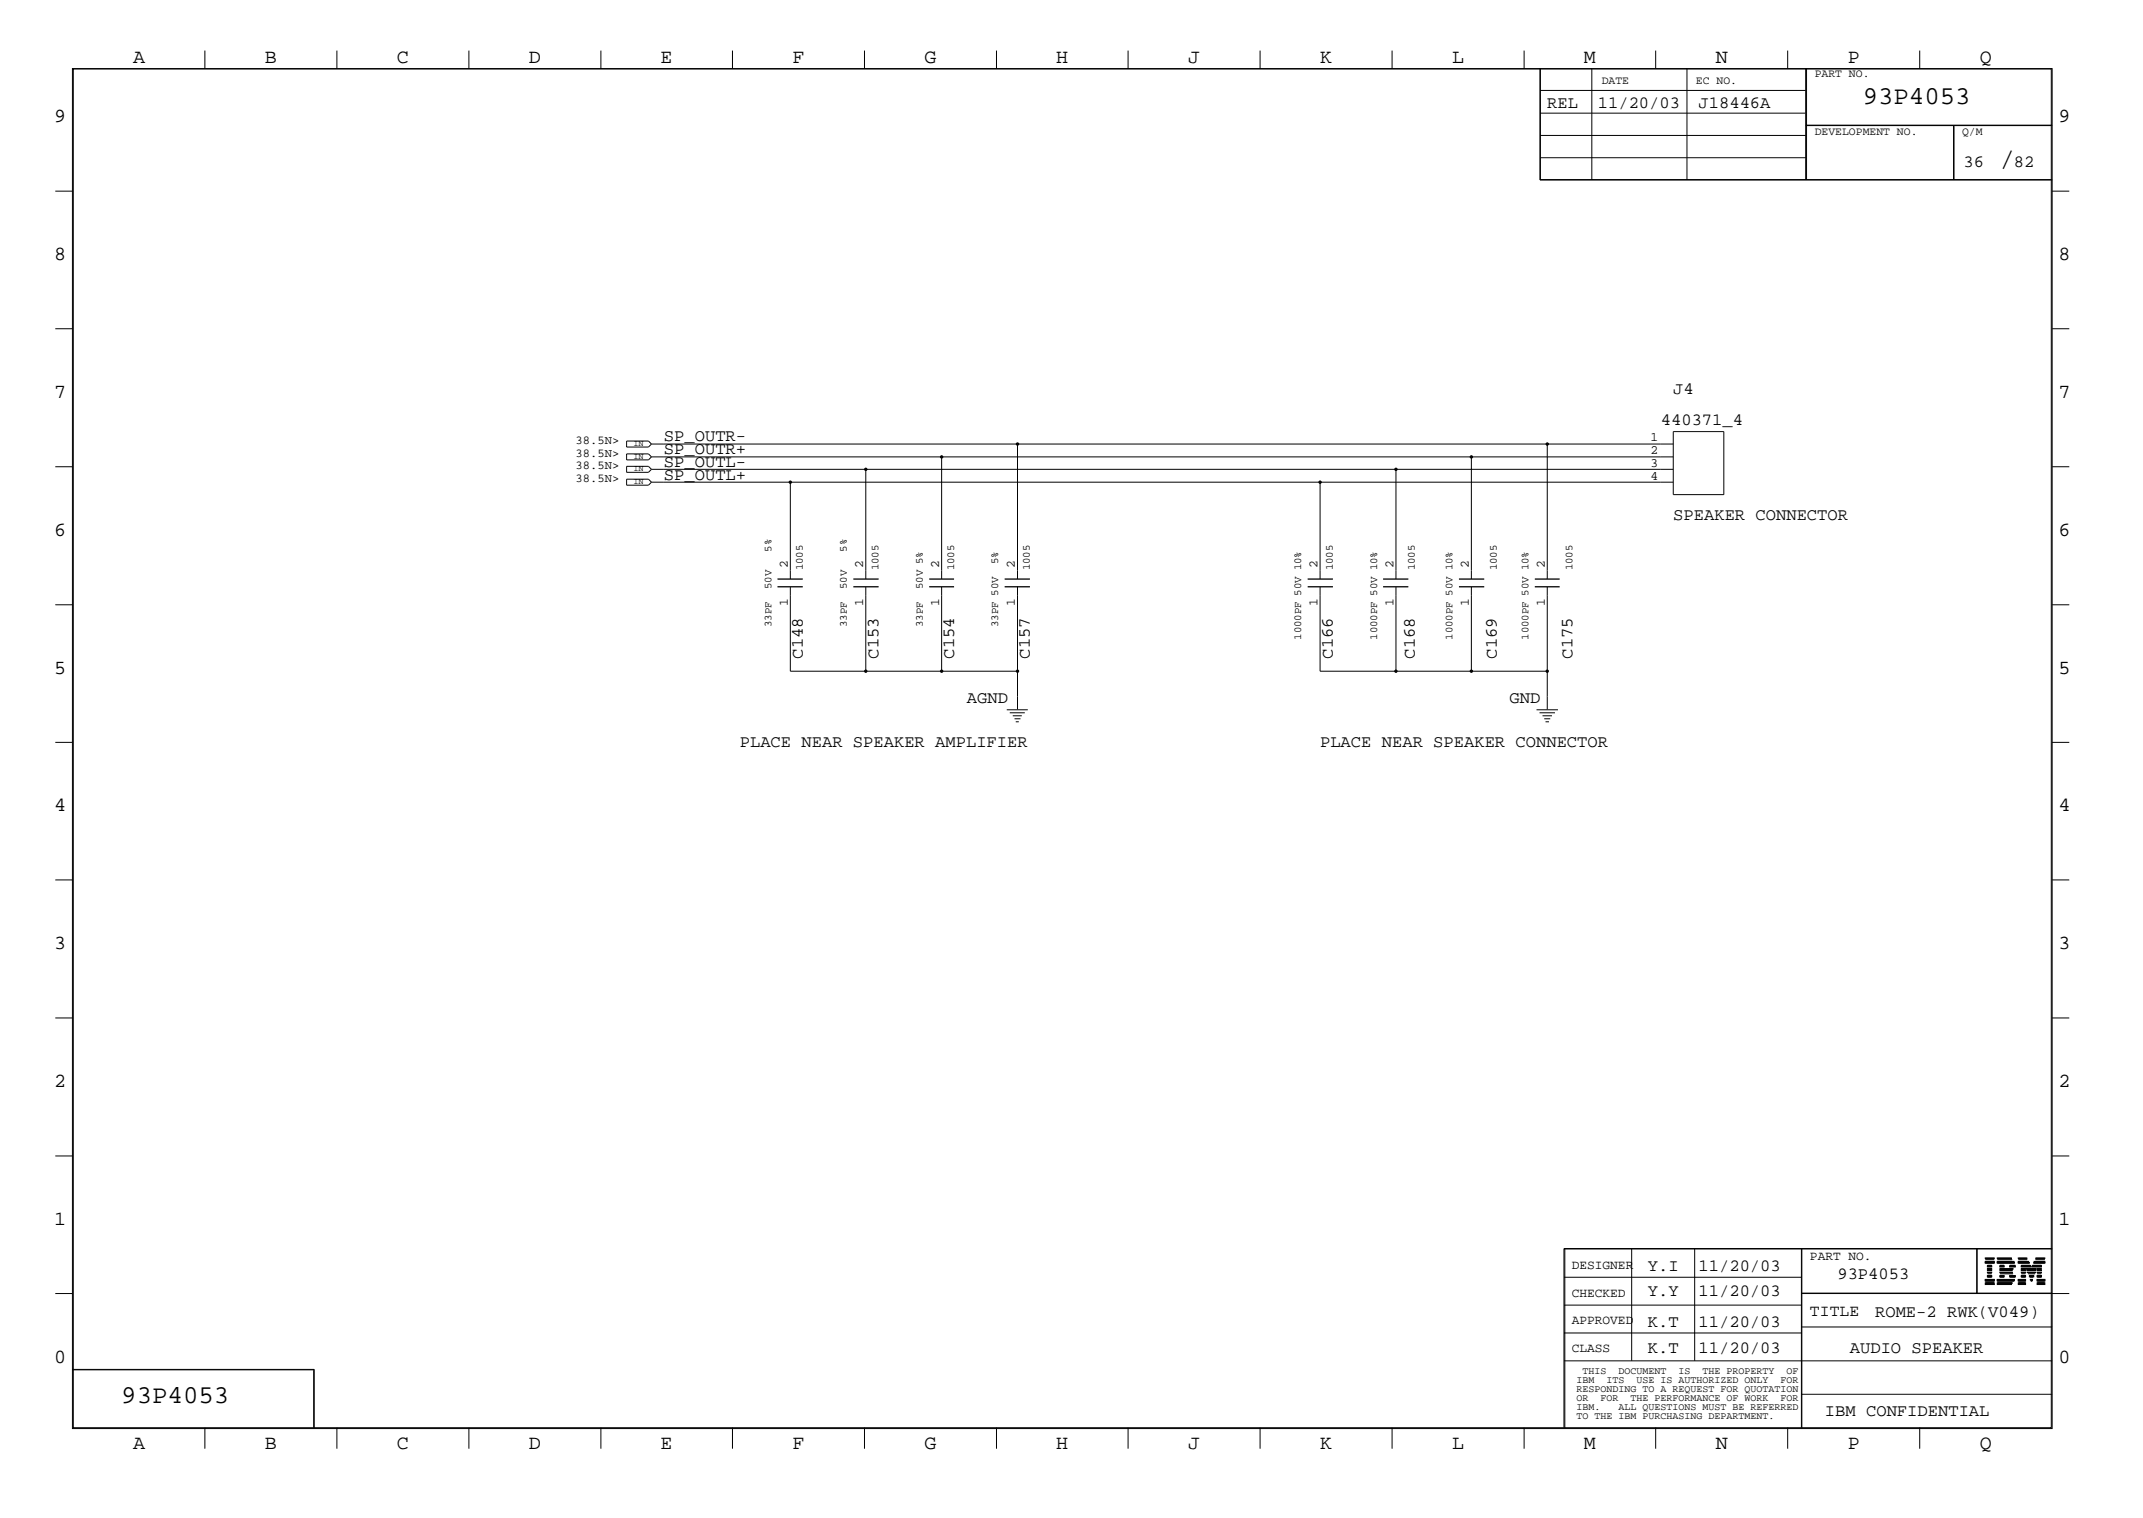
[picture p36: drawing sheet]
<svg xmlns="http://www.w3.org/2000/svg" width="423mm" height="300mm" viewBox="0 0 423 300" stroke-linecap="round" stroke-linejoin="round" font-family="sans-serif">
<defs><g id="words">
<text font-size="5.2" x="395" y="32.9">/</text>
<g font-size="5.1">
<text x="368" y="20.5">93P4053</text>
<text x="24" y="277.2">93P4053</text>
</g>
<g font-size="4">
<text x="26.3" y="12.5">A</text>
<text x="52.3" y="12.5">B</text>
<text x="78.4" y="12.5">C</text>
<text x="104.5" y="12.5">D</text>
<text x="130.5" y="12.5">E</text>
<text x="156.5" y="12.5">F</text>
<text x="182.6" y="12.5">G</text>
<text x="208.6" y="12.5">H</text>
<text x="234.7" y="12.5">J</text>
<text x="260.8" y="12.5">K</text>
<text x="286.9" y="12.5">L</text>
<text x="312.8" y="12.5">M</text>
<text x="338.9" y="12.5">N</text>
<text x="365" y="12.5">P</text>
<text x="391.1" y="12.5">Q</text>
<text x="10.7" y="24.1">9</text>
<text x="406.7" y="24.1">9</text>
<text x="10.7" y="51.4">8</text>
<text x="406.7" y="51.4">8</text>
<text x="10.7" y="78.6">7</text>
<text x="406.7" y="78.6">7</text>
<text x="10.7" y="105.8">6</text>
<text x="406.7" y="105.8">6</text>
<text x="10.7" y="133.1">5</text>
<text x="406.7" y="133.1">5</text>
<text x="10.7" y="160.2">4</text>
<text x="406.7" y="160.2">4</text>
<text x="10.7" y="187.5">3</text>
<text x="406.7" y="187.5">3</text>
<text x="10.7" y="214.6">2</text>
<text x="406.7" y="214.6">2</text>
<text x="10.7" y="241.9">1</text>
<text x="406.7" y="241.9">1</text>
<text x="10.7" y="269.2">0</text>
<text x="406.7" y="269.2">0</text>
<text x="26.3" y="286.2">A</text>
<text x="52.3" y="286.2">B</text>
<text x="78.4" y="286.2">C</text>
<text x="104.5" y="286.2">D</text>
<text x="130.5" y="286.2">E</text>
<text x="156.5" y="286.2">F</text>
<text x="182.6" y="286.2">G</text>
<text x="208.6" y="286.2">H</text>
<text x="234.7" y="286.2">J</text>
<text x="260.8" y="286.2">K</text>
<text x="286.9" y="286.2">L</text>
<text x="312.8" y="286.2">M</text>
<text x="338.9" y="286.2">N</text>
<text x="365" y="286.2">P</text>
<text x="391.1" y="286.2">Q</text>
</g>
<g font-size="3.4">
<text x="305.6" y="21.4">REL</text>
<text x="315.6" y="21.4">11/20/03</text>
<text x="335.5" y="21.4">J18446A</text>
<text x="387.9" y="32.9">36</text>
<text x="397.8" y="32.9">82</text>
<text x="330.5" y="77.8">J4</text>
<text x="328.1" y="84">440371_4</text>
<text x="131.1" y="89.7">SP_OUTR+</text>
<text x="131.1" y="87.2">SP_OUTR-</text>
<text x="131.1" y="92.2">SP_OUTL-</text>
<text x="131.1" y="94.7">SP_OUTL+</text>
<text x="330.5" y="102.7">SPEAKER CONNECTOR</text>
<text x="158.6" y="130.1" transform="rotate(-90 158.6 130.1)">C148</text>
<text x="173.6" y="130.1" transform="rotate(-90 173.6 130.1)">C153</text>
<text x="188.5" y="130.1" transform="rotate(-90 188.5 130.1)">C154</text>
<text x="203.5" y="130.1" transform="rotate(-90 203.5 130.1)">C157</text>
<text x="263.3" y="130.1" transform="rotate(-90 263.3 130.1)">C166</text>
<text x="279.5" y="130.1" transform="rotate(-90 279.5 130.1)">C168</text>
<text x="295.7" y="130.1" transform="rotate(-90 295.7 130.1)">C169</text>
<text x="310.6" y="130.1" transform="rotate(-90 310.6 130.1)">C175</text>
<text x="191" y="138.9">AGND</text>
<text x="298.2" y="138.9">GND</text>
<text x="146.1" y="147.6">PLACE NEAR SPEAKER AMPLIFIER</text>
<text x="260.8" y="147.6">PLACE NEAR SPEAKER CONNECTOR</text>
<text x="325.5" y="251">Y.I</text>
<text x="335.5" y="251">11/20/03</text>
<text x="325.5" y="255.9">Y.Y</text>
<text x="335.5" y="255.9">11/20/03</text>
<text x="363" y="252.7">93P4053</text>
<text x="325.5" y="262.2">K.T</text>
<text x="335.5" y="262.2">11/20/03</text>
<text x="370.4" y="260.2">ROME-2 RWK(V049)</text>
<text x="325.5" y="267.2">K.T</text>
<text x="335.5" y="267.2">11/20/03</text>
<text x="365.4" y="267.2">AUDIO SPEAKER</text>
<text x="360.5" y="279.7">IBM CONFIDENTIAL</text>
</g>
<text font-size="3.2" x="357.5" y="260">TITLE</text>
<g font-size="2.5">
<text x="326.1" y="87.2">1</text>
<text x="326.1" y="89.7">2</text>
<text x="326.1" y="92.2">3</text>
<text x="326.1" y="94.7">4</text>
<text x="155.6" y="112.2" transform="rotate(-90 155.6 112.2)">2</text>
<text x="170.5" y="112.2" transform="rotate(-90 170.5 112.2)">2</text>
<text x="185.5" y="112.2" transform="rotate(-90 185.5 112.2)">2</text>
<text x="200.5" y="112.2" transform="rotate(-90 200.5 112.2)">2</text>
<text x="260.3" y="112.2" transform="rotate(-90 260.3 112.2)">2</text>
<text x="275.3" y="112.2" transform="rotate(-90 275.3 112.2)">2</text>
<text x="290.2" y="112.2" transform="rotate(-90 290.2 112.2)">2</text>
<text x="305.1" y="112.2" transform="rotate(-90 305.1 112.2)">2</text>
<text x="155.6" y="119.6" transform="rotate(-90 155.6 119.6)">1</text>
<text x="170.5" y="119.6" transform="rotate(-90 170.5 119.6)">1</text>
<text x="185.5" y="119.6" transform="rotate(-90 185.5 119.6)">1</text>
<text x="200.5" y="119.6" transform="rotate(-90 200.5 119.6)">1</text>
<text x="260.3" y="119.6" transform="rotate(-90 260.3 119.6)">1</text>
<text x="275.3" y="119.6" transform="rotate(-90 275.3 119.6)">1</text>
<text x="290.2" y="119.6" transform="rotate(-90 290.2 119.6)">1</text>
<text x="305.1" y="119.6" transform="rotate(-90 305.1 119.6)">1</text>
<text x="310.5" y="250.6">DESIGNER</text>
<text x="357.5" y="248.8">PART NO.</text>
<text x="310.5" y="256.1">CHECKED</text>
<text x="310.5" y="261.5">APPROVED</text>
<text x="310.5" y="267">CLASS</text>
</g>
<g font-size="2.4">
<text x="113.7" y="87.7">38.5N&gt;</text>
<text x="113.7" y="92.7">38.5N&gt;</text>
<text x="113.7" y="95.2">38.5N&gt;</text>
<text x="113.7" y="90.3">38.5N&gt;</text>
</g>
<g font-size="2.3">
<text x="316.4" y="16.7">DATE</text>
<text x="335" y="16.7">EC NO.</text>
<text x="358.5" y="15.2">PART NO.</text>
<text x="358.5" y="26.6">DEVELOPMENT NO.</text>
<text x="387.6" y="26.6">Q/M</text>
</g>
<g font-size="2.1">
<text x="152.4" y="109" transform="rotate(-90 152.4 109)">5%</text>
<text x="158.6" y="112.7" transform="rotate(-90 158.6 112.7)">1005</text>
<text x="167.3" y="109" transform="rotate(-90 167.3 109)">5%</text>
<text x="173.6" y="112.7" transform="rotate(-90 173.6 112.7)">1005</text>
<text x="188.5" y="112.7" transform="rotate(-90 188.5 112.7)">1005</text>
<text x="197.2" y="111.4" transform="rotate(-90 197.2 111.4)">5%</text>
<text x="203.5" y="112.7" transform="rotate(-90 203.5 112.7)">1005</text>
<text x="263.3" y="112.7" transform="rotate(-90 263.3 112.7)">1005</text>
<text x="279.5" y="112.7" transform="rotate(-90 279.5 112.7)">1005</text>
<text x="295.7" y="112.7" transform="rotate(-90 295.7 112.7)">1005</text>
<text x="310.6" y="112.7" transform="rotate(-90 310.6 112.7)">1005</text>
<text x="152.4" y="116.4" transform="rotate(-90 152.4 116.4)">50V</text>
<text x="167.3" y="116.4" transform="rotate(-90 167.3 116.4)">50V</text>
<text x="182.3" y="116.4" transform="rotate(-90 182.3 116.4)">50V 5%</text>
<text x="152.4" y="123.9" transform="rotate(-90 152.4 123.9)">33PF</text>
<text x="167.3" y="123.9" transform="rotate(-90 167.3 123.9)">33PF</text>
<text x="182.3" y="123.9" transform="rotate(-90 182.3 123.9)">33PF</text>
<text x="197.2" y="123.9" transform="rotate(-90 197.2 123.9)">33PF 50V</text>
<text x="257" y="126.4" transform="rotate(-90 257 126.4)">1000PF 50V 10%</text>
<text x="272" y="126.4" transform="rotate(-90 272 126.4)">1000PF 50V 10%</text>
<text x="286.9" y="126.4" transform="rotate(-90 286.9 126.4)">1000PF 50V 10%</text>
<text x="301.9" y="126.4" transform="rotate(-90 301.9 126.4)">1000PF 50V 10%</text>
</g>
<g font-size="2">
<text x="311.4" y="273.2">IBM</text>
<text x="311.4" y="275">RESPONDING TO A REQUEST FOR QUOTATION</text>
<text x="312.6" y="271.4">THIS</text>
<text x="317.3" y="273.2">ITS</text>
<text x="319.7" y="271.4">DOCUMENT</text>
<text x="323.3" y="273.2">USE IS AUTHORIZED ONLY</text>
<text x="331.6" y="271.4">IS</text>
<text x="336.3" y="271.4">THE PROPERTY</text>
<text x="351.7" y="273.2">FOR</text>
<text x="352.9" y="271.4">OF</text>
<text x="311.4" y="276.7">OR</text>
<text x="311.4" y="278.6">IBM.</text>
<text x="311.4" y="280.2">TO THE IBM PURCHASING DEPARTMENT.</text>
<text x="316.1" y="276.7">FOR</text>
<text x="319.7" y="278.6">ALL QUESTIONS MUST BE REFERRED</text>
<text x="322.1" y="276.7">THE PERFORMANCE OF WORK</text>
<text x="351.7" y="276.7">FOR</text>
</g>
<g font-size="1.7">
<text x="125.1" y="88.1">IN</text>
<text x="125.1" y="90.6">IN</text>
<text x="125.1" y="93.1">IN</text>
<text x="125.1" y="95.6">IN</text>
</g>
</g></defs>
<g fill="none" stroke="#000" stroke-width=".2">
<path d="M14.3 13.5h391.1v268.7h-391.1zM14.5 13.6h390.7v268.4h-390.7zM40.5 10v3.5M66.5 10v3.5M92.6 10v3.5M118.7 10v3.5M144.7 10v3.5M170.8 10v3.5M196.9 10v3.5M222.8 10v3.5M248.9 10v3.5M275 10v3.5"/>
<path d="M301.1 10v3.5M304.2 13.5v22.1h101.2M304.2 17.9h52.5M304.3 13.5v22.1M314.5 13.5v22.1M327.1 10v3.5M333.2 13.5v22.1M353.1 10v3.5M356.7 13.5v22.1M356.9 13.5v22.1M379.2 10v3.5M10.9 37.8h3.4"/>
<path d="M304.2 35.5h101.2M304.2 26.8h52.5M304.2 22.4h52.5M304.3 31.2h52.4M356.7 24.8h48.7M356.7 24.7h48.7M385.9 24.8v10.8M386 24.8v10.8M405.4 37.8h3.4M10.9 64.9h3.4M405.4 64.9h3.4M10.9 92.2h3.4"/>
<path d="M123.8 89.7h4.3l.6 .6-.6 .5h-4.3zM123.8 87.1h4.3l.6 .6-.6 .6h-4.3zM123.8 92.1h4.3l.6 .6-.6 .6h-4.3zM123.8 94.7h4.3l.6 .6-.6 .5h-4.3zM128.7 90.3h57.3v24.1M128.7 87.7h201.8M128.7 92.7h42.3M128.7 95.3h27.4M156.1 95.3h104.7v19.1M156.1 95.3v19.1M171 92.7h104.8v21.7M171 92.7v21.7"/>
<path d="M186 90.3h104.7v24.1M201 87.7v26.7M260.8 95.3h69.7M275.8 92.7h54.7M290.7 90.3h39.8M305.6 87.7v26.7M330.5 85.3h10v12.4h-10zM405.4 92.2h3.4M10.9 119.5h3.4M156.1 115.9v16.7h14.9M171 115.9v16.7M186 115.9v16.7h-15"/>
<path d="M201 115.9v24.2M260.8 115.9v16.7h15M275.8 115.9v16.7M290.7 115.9v16.7h-14.9M305.6 115.9v24.2M405.4 119.5h3.4M186 132.6h15M290.7 132.6h14.9M10.9 146.6h3.4M198.9 140.2h4.1M199.5 140.8h2.9M200.1 141.4h1.7"/>
<path d="M200.4 142h1.2M200.7 142.6h.6M303.5 140.2h4.3M304.1 140.8h3.1M304.7 141.4h1.9M305.1 142h1.1M305.3 142.6h.7M405.4 146.6h3.4M10.9 173.8h3.4M405.4 173.8h3.4M10.9 201.1h3.4M405.4 201.1h3.4"/>
<path d="M10.9 228.3h3.4M405.4 228.3h3.4M10.9 255.5h3.4M308.9 246.7h96.5M308.9 257.8h47M308.9 252.3h47M309.1 246.6v35.4M322.3 246.6v22.2M334.8 246.6v22.2M355.9 246.6v35.4M355.9 255.4h49.5M355.9 255.5h52.9"/>
<path d="M390.5 246.6v8.9M390.6 246.6v8.9M392.2 253.7h1.8zM392.2 253.6h1.8zM392.2 253.4l1.8 .1zM392.2 253l1.8 .1zM392.2 252.8l1.8 .1zM392.2 252.7l1.8 .1zM392.2 249.4l1.8 .1zM392.2 249.3l1.8 .1zM392.2 249.2l1.8 .1zM392.2 248.8h1.8z"/>
<path d="M392.2 248.7h1.8zM392.2 248.5l1.8 .1zM392.6 252.3h.8zM392.6 252.1l.8 .1zM392.6 252l.8 .1zM392.6 251.6h.8zM392.6 251.5h.8zM392.6 251.3l.8 .1zM392.6 250.9l.8 .1zM392.6 250.8h.8zM392.6 250.6l.8 .1zM392.6 250.2l.8 .1z"/>
<path d="M392.6 250l.8 .1zM392.6 249.9h.8zM394.5 253.7h2.8zM394.5 253.6h2.9zM394.5 253.4l3 .1zM394.5 248.8h3zM394.5 248.7h2.9zM394.5 248.5l2.8 .1zM394.5 253l3.3 .1zM394.5 252.8l3.4 .1zM394.5 252.7l3.4 .1zM394.5 249.4l3.4 .1z"/>
<path d="M394.5 249.3l3.4 .1zM394.5 249.2l3.3 .1zM395.1 251.6h2.6zM395.1 251.5h2.5zM395.1 251.3l2.4 .1zM395.1 250.9l2.4 .1zM395.1 250.8h2.5zM395.1 250.6l2.6 .1zM395.1 252.3h.8zM395.1 252.1l.8 .1zM395.1 252l.8 .1zM395.1 250.2l.8 .1z"/>
<path d="M395.1 250l.8 .1zM395.1 249.9h.8zM397 252.3h1.1zM397 252.1l1.1 .1zM397 252l1.1 .1zM397 250.2l1.1 .1zM397 250l1.1 .1zM397 249.9h1.1zM398.7 253.7h1.4zM398.7 253.6h1.4zM398.7 253.4l1.4 .1zM398.7 253l1.4 .1z"/>
<path d="M398.7 252.8l1.4 .1zM398.7 252.7l1.4 .1zM398.7 249.4l2.2 .1zM398.7 249.3l2.1 .1zM398.7 249.2l2 .1zM398.7 248.8h1.8zM398.7 248.7h1.8zM398.7 248.5l1.7 .1zM399.3 252.3h.8zM399.3 252.1l.8 .1zM399.3 252l.8 .1zM399.3 251.6h.8z"/>
<path d="M399.3 251.5h.8zM399.3 251.3l.8 .1zM399.3 250.9l.8 .1zM399.3 250.8h.8zM399.3 250.6l.8 .1zM399.3 250.2l1.9 .1zM399.3 250l1.9 .1zM399.3 249.9h1.8zM400.3 250.6l2 .1zM400.4 250.9l1.8 .1zM400.4 250.8h1.8zM400.5 251.3l1.6 .1z"/>
<path d="M400.6 251.5h1.5zM400.6 251.6h1.4zM400.9 252.1l.8 .1zM400.9 252l.8 .1zM401 252.3h.7zM401.1 252.7l.4 .1zM401.2 252.8l.3 .1zM401.2 253l.2 .1zM401.4 250.2l1.9 .1zM401.5 250l1.8 .1zM401.5 249.9h1.8zM401.7 249.4l2.2 .1z"/>
<path d="M401.8 249.3l2.1 .1zM401.8 249.2l2.1 .1zM402.1 248.8h1.8zM402.1 248.7h1.8zM402.2 248.5l1.7 .1zM402.4 253.7h1.5zM402.4 253.6h1.5zM402.4 253.4l1.5 .1zM402.4 253l1.5 .1zM402.4 252.8l1.5 .1zM402.4 252.7l1.5 .1zM402.4 252.3h.9z"/>
<path d="M402.4 252.1l.9 .1zM402.4 252l.9 .1zM402.4 251.6h.9zM402.4 251.5h.9zM402.4 251.3l.9 .1zM402.4 250.9l.9 .1zM402.4 250.8h.9zM402.4 250.6l.9 .1zM405.4 246.6h-96.5v35.4M14.3 270.5h47.8v11.5M14.3 270.6h47.8M62 270.5v11.5"/>
<path d="M308.9 268.8h96.5M308.9 263.3h47M355.9 275.4h49.5M355.9 262.1h49.5M40.5 282v4.2M66.5 282v4.2M92.6 282v4.2M118.7 282v4.2M144.7 282v4.2M170.8 282v4.2M196.9 282v4.2M222.8 282v4.2"/>
<path d="M248.9 282v4.2M275 282v4.2M301.1 282v4.2M327.1 282v4.2M353.1 282v4.2M379.2 282v4.2"/>
</g>
<g fill="none" stroke="#000" stroke-width=".25">
<path d="M153.6 115.9h5M153.6 114.4h5M168.6 115.9h5M168.6 114.4h5M183.6 115.9h4.9M183.6 114.4h4.9M198.5 115.9h5M198.5 114.4h5M258.3 115.9h5M258.3 114.4h5M273.2 115.9h5M273.2 114.4h5"/>
<path d="M288.2 115.9h5M288.2 114.4h5M303.2 115.9h4.9M303.2 114.4h4.9"/>
</g>
<g fill="#000">
<circle cx="156.1" cy="95.2" r=".34"/>
<circle cx="171" cy="92.7" r=".34"/>
<circle cx="186" cy="90.3" r=".34"/>
<circle cx="201" cy="87.7" r=".34"/>
<circle cx="260.8" cy="95.2" r=".34"/>
<circle cx="275.8" cy="92.7" r=".34"/>
<circle cx="290.7" cy="90.3" r=".34"/>
<circle cx="305.6" cy="87.7" r=".34"/>
<circle cx="171" cy="132.6" r=".34"/>
<circle cx="186" cy="132.6" r=".34"/>
<circle cx="201" cy="132.6" r=".34"/>
<circle cx="275.8" cy="132.6" r=".34"/>
<circle cx="290.7" cy="132.6" r=".34"/>
<circle cx="305.6" cy="132.6" r=".34"/>
</g>
<use href="#words"/>
</svg>
